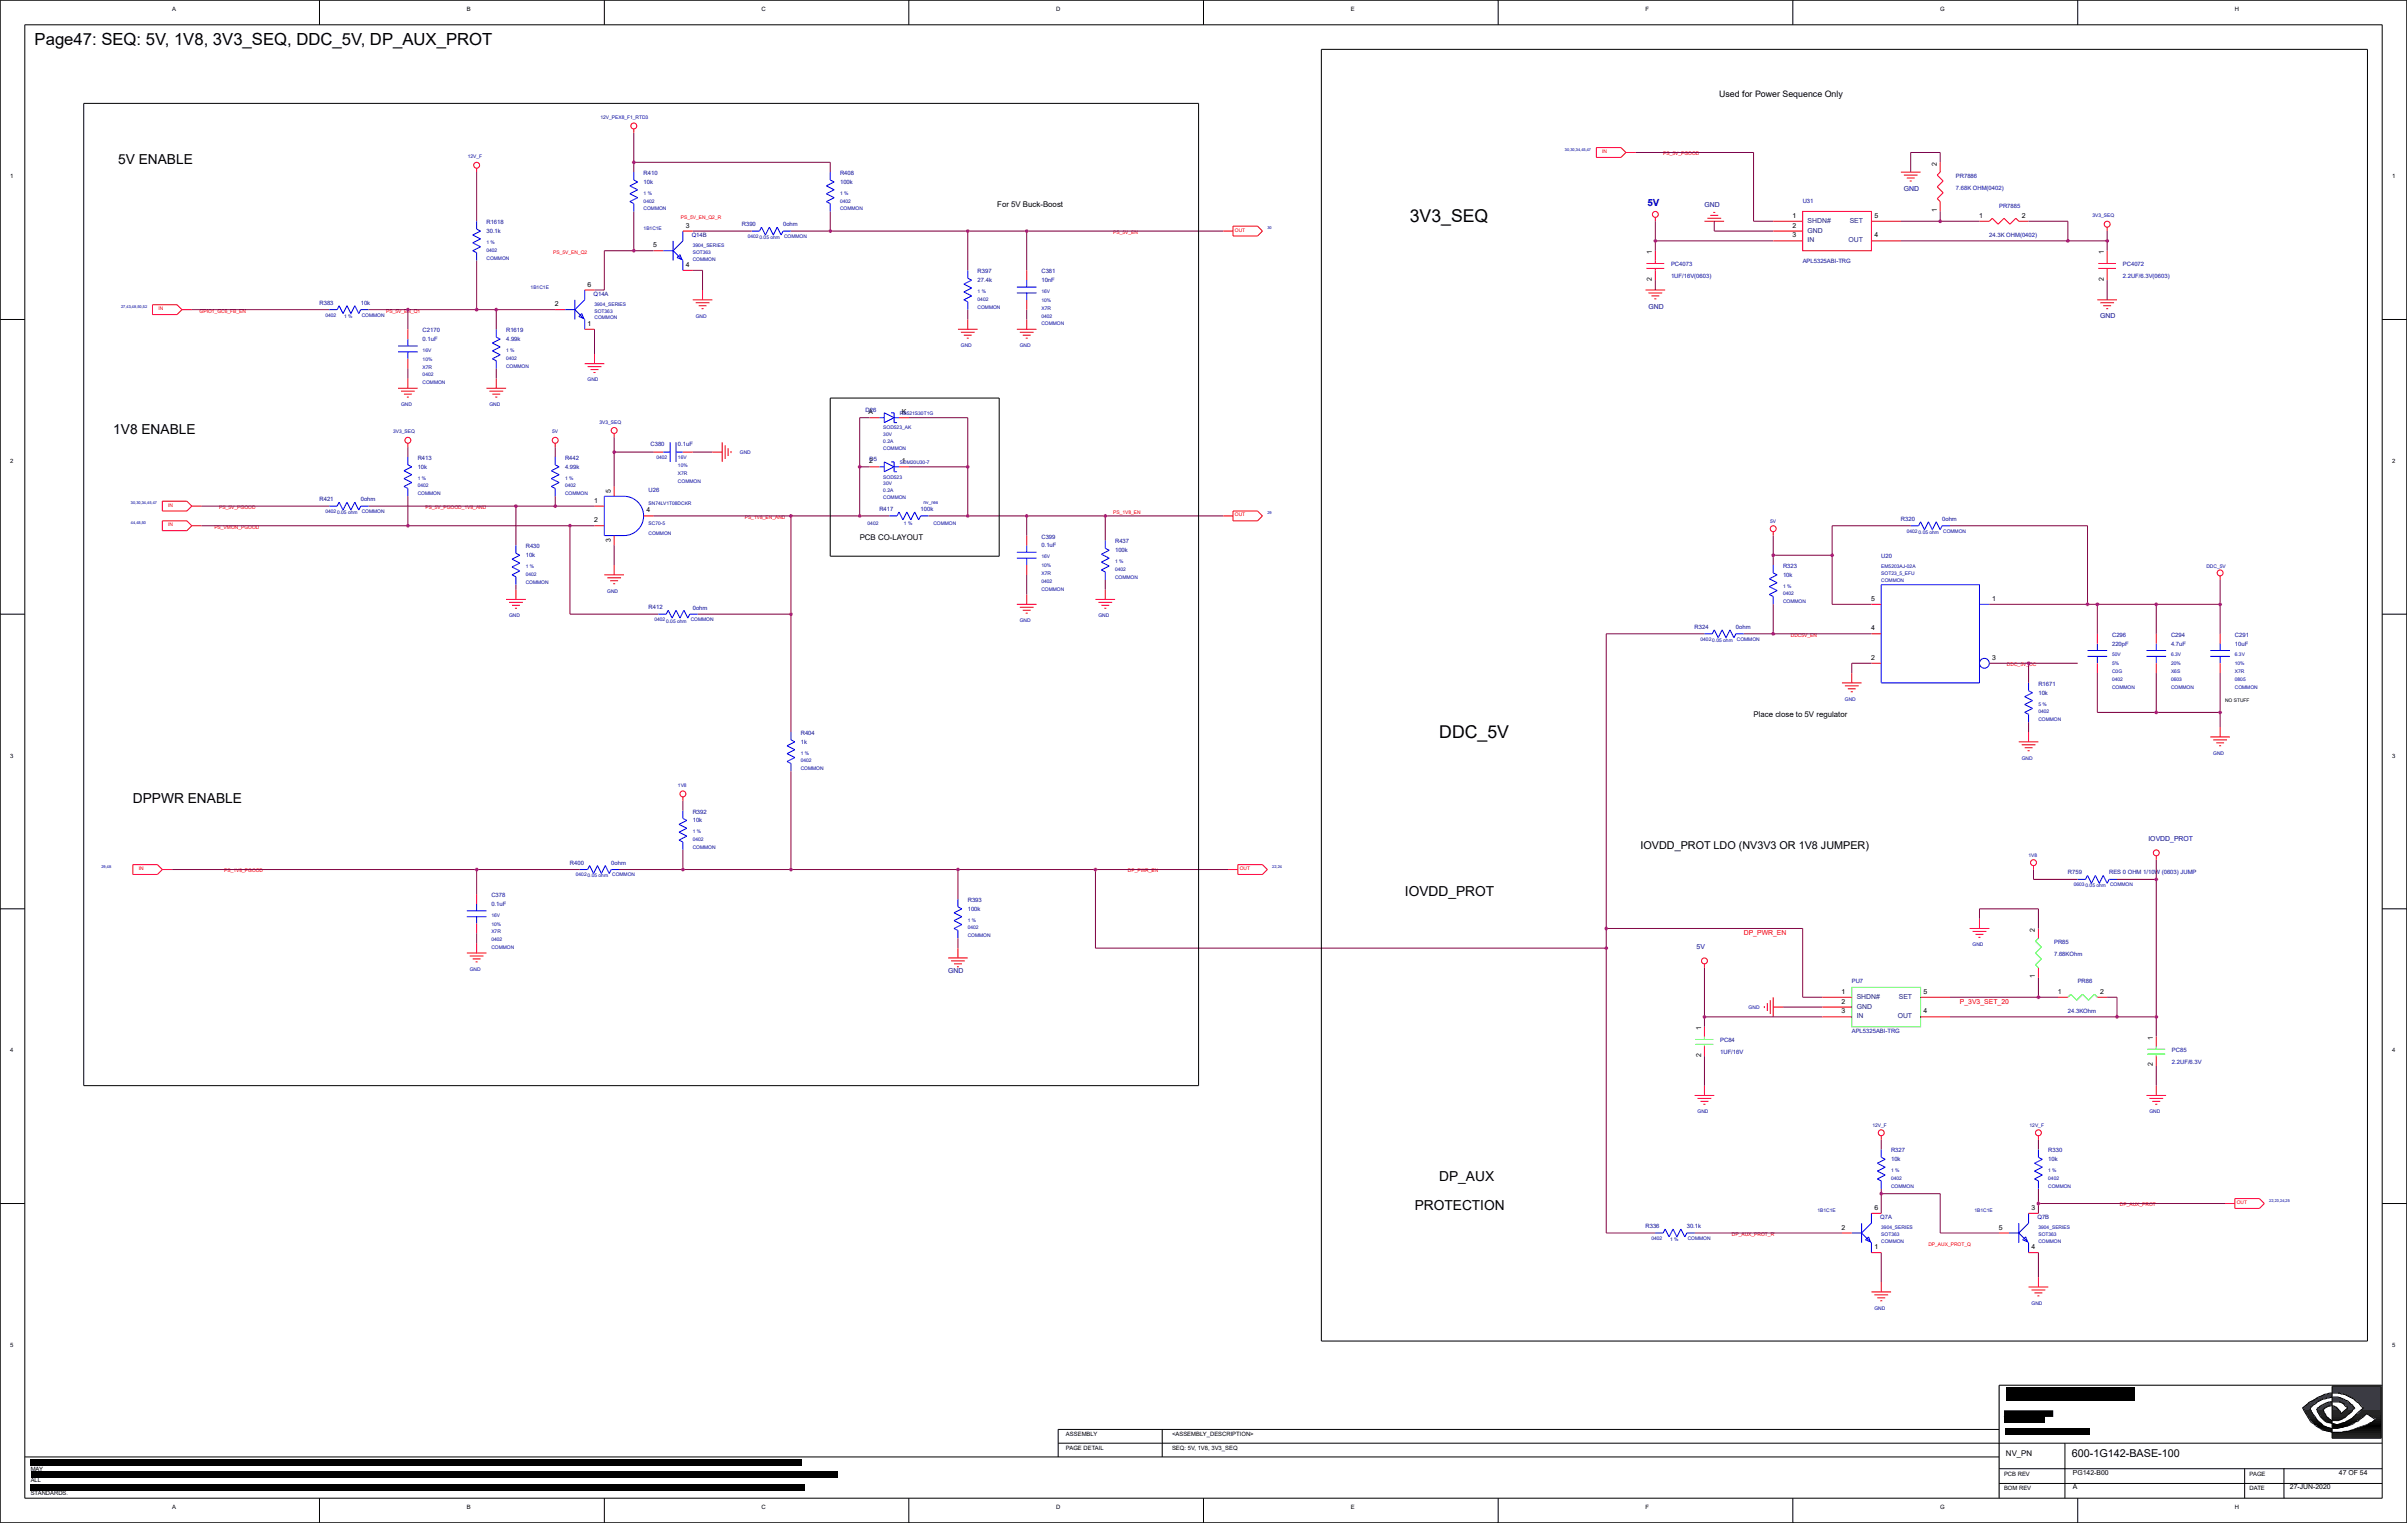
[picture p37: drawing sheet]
<svg xmlns="http://www.w3.org/2000/svg" width="271mm" height="172mm" viewBox="0 0 271 172" stroke-linecap="round" stroke-linejoin="round" font-family="sans-serif">
<defs><g id="words">
<g font-size="2">
<text x="158.9" y="25.1">3V3_SEQ</text>
<text x="162.2" y="83.2">DDC_5V</text>
</g>
<text font-size="1.9" x="3.9" y="5.1">Page47: SEQ: 5V, 1V8, 3V3_SEQ, DDC_5V, DP_AUX_PROT</text>
<g font-size="1.6">
<text x="13.3" y="18.5">5V ENABLE</text>
<text x="12.8" y="49">1V8 ENABLE</text>
<text x="15" y="90.5">DPPWR ENABLE</text>
<text x="158.4" y="101">IOVDD_PROT</text>
<text x="159.5" y="136.4">PROTECTION</text>
<text x="162.2" y="133.1">DP_AUX</text>
</g>
<g font-size="1.2">
<text x="184.9" y="95.7">IOVDD_PROT LDO (NV3V3 OR 1V8 JUMPER)</text>
<text x="233.6" y="164.2">600-1G142-BASE-100</text>
</g>
<text font-size="1.1" fill="#0000a0" x="185.7" y="23.2">5V</text>
<text font-size="1" x="193.8" y="11">Used for Power Sequence Only</text>
<g font-size=".9">
<text x="112.4" y="23.3">For 5V Buck-Boost</text>
<text x="96.9" y="60.9">PCB CO-LAYOUT</text>
<text x="197.7" y="80.9">Place close to 5V regulator</text>
<text x="226.1" y="164.1">NV_PN</text>
</g>
<g font-size=".8" fill="#0000a0">
<text x="192.1" y="23.3">GND</text>
<text x="214.6" y="21.5">GND</text>
<text x="185.8" y="34.8">GND</text>
<text x="236.8" y="35.9">GND</text>
<text x="242.2" y="94.8">IOVDD_PROT</text>
<text x="191.3" y="107">5V</text>
<text x="106.9" y="109.6">GND</text>
</g>
<g font-size=".8">
<text x="218.3" y="23.9" transform="rotate(-90 218.3 23.9)">1</text>
<text x="218.3" y="18.7" transform="rotate(-90 218.3 18.7)">2</text>
<text x="73.6" y="27.9">5</text>
<text x="77.3" y="25.7">3</text>
<text x="186.2" y="28.7" transform="rotate(-90 186.2 28.7)">1</text>
<text x="202.1" y="24.6">1</text>
<text x="202.1" y="25.7">2</text>
<text x="202.1" y="26.8">3</text>
<text x="211.3" y="26.8">4</text>
<text x="211.3" y="24.6">5</text>
<text x="223.1" y="24.6">1</text>
<text x="227.9" y="24.6">2</text>
<text x="237.2" y="28.7" transform="rotate(-90 237.2 28.7)">1</text>
<text x="62.5" y="34.5">2</text>
<text x="66.2" y="32.3">6</text>
<text x="77.3" y="30.1">4</text>
<text x="186.2" y="31.6" transform="rotate(-90 186.2 31.6)">2</text>
<text x="237.2" y="31.6" transform="rotate(-90 237.2 31.6)">2</text>
<text x="66.2" y="36.7">1</text>
<text x="97.9" y="46.7">A</text>
<text x="101.7" y="46.7">K</text>
<text x="98" y="52.2">2</text>
<text x="101.7" y="52.2">1</text>
<text x="67" y="56.7">1</text>
<text x="67" y="58.9">2</text>
<text x="68.8" y="55.6" transform="rotate(-90 68.8 55.6)">5</text>
<text x="72.9" y="57.8">4</text>
<text x="68.8" y="61.1" transform="rotate(-90 68.8 61.1)">3</text>
<text x="210.9" y="71.1">4</text>
<text x="210.9" y="67.7">5</text>
<text x="224.6" y="67.7">1</text>
<text x="210.9" y="74.4">2</text>
<text x="224.6" y="74.4">3</text>
<text x="229.4" y="105.1" transform="rotate(-90 229.4 105.1)">2</text>
<text x="207.6" y="112">1</text>
<text x="207.6" y="113.1">2</text>
<text x="216.8" y="112">5</text>
<text x="229.4" y="110.2" transform="rotate(-90 229.4 110.2)">1</text>
<text x="232" y="112">1</text>
<text x="236.8" y="112">2</text>
<text x="191.8" y="119.1" transform="rotate(-90 191.8 119.1)">2</text>
<text x="191.8" y="116.1" transform="rotate(-90 191.8 116.1)">1</text>
<text x="207.6" y="114.2">3</text>
<text x="216.8" y="114.2">4</text>
<text x="242.7" y="117.2" transform="rotate(-90 242.7 117.2)">1</text>
<text x="242.7" y="120.2" transform="rotate(-90 242.7 120.2)">2</text>
<text x="211.3" y="136.4">6</text>
<text x="229" y="136.4">3</text>
<text x="207.6" y="138.6">2</text>
<text x="211.3" y="140.8">1</text>
<text x="225.3" y="138.6">5</text>
<text x="229" y="140.8">4</text>
<text x="233.7" y="166.2">PG142-B00</text>
<text x="233.7" y="167.9">A</text>
<text x="258.1" y="167.9">27-JUN-2020</text>
<text x="263.7" y="166.2">47 OF 54</text>
</g>
<g font-size=".8" fill="#004080">
<text x="203.8" y="25.1">SHDN#</text>
<text x="203.8" y="26.2">GND</text>
<text x="203.8" y="27.3">IN</text>
<text x="208.4" y="27.3">OUT</text>
<text x="208.5" y="25.1">SET</text>
<text x="209.3" y="112.6">SHDN#</text>
<text x="209.3" y="113.7">GND</text>
<text x="214.1" y="112.6">SET</text>
<text x="209.3" y="114.8">IN</text>
<text x="213.9" y="114.8">OUT</text>
</g>
<g font-size=".8" fill="#f00">
<text x="196.6" y="105.4">DP_PWR_EN</text>
<text x="220.9" y="113.2">P_3V3_SET_20</text>
</g>
<g font-size=".7">
<text x="19.4" y="1.2">A</text>
<text x="52.6" y="1.2">B</text>
<text x="85.8" y="1.2">C</text>
<text x="119.1" y="1.2">D</text>
<text x="152.3" y="1.2">E</text>
<text x="185.5" y="1.2">F</text>
<text x="218.7" y="1.2">G</text>
<text x="251.9" y="1.2">H</text>
<text x="1.1" y="20.1">1</text>
<text x="269.7" y="20.1">1</text>
<text x="1.1" y="52.2">2</text>
<text x="269.7" y="52.2">2</text>
<text x="1.1" y="85.4">3</text>
<text x="269.7" y="85.4">3</text>
<text x="1.1" y="118.6">4</text>
<text x="269.7" y="118.6">4</text>
<text x="1.1" y="151.8">5</text>
<text x="269.7" y="151.8">5</text>
<text x="120.2" y="161.9">ASSEMBLY</text>
<text x="132.1" y="161.9">&lt;ASSEMBLY_DESCRIPTION&gt;</text>
<text x="3.5" y="167.1">ALL</text>
<text x="3.5" y="165.8">MAY</text>
<text x="120.2" y="163.5">PAGE DETAIL</text>
<text x="132.1" y="163.5">SEQ: 5V, 1V8, 3V3_SEQ</text>
<text x="225.9" y="166.3">PCB REV</text>
<text x="253.6" y="166.3">PAGE</text>
<text x="3.5" y="168.6">STANDARDS.</text>
<text x="19.4" y="170.1">A</text>
<text x="52.6" y="170.1">B</text>
<text x="85.8" y="170.1">C</text>
<text x="119.1" y="170.1">D</text>
<text x="152.3" y="170.1">E</text>
<text x="185.5" y="170.1">F</text>
<text x="218.7" y="170.1">G</text>
<text x="225.9" y="168">BOM REV</text>
<text x="251.9" y="170.1">H</text>
<text x="253.6" y="168">DATE</text>
</g>
<g font-size=".7" fill="#0000a0">
<text x="72.6" y="20.7">10k</text>
<text x="72.6" y="19.7">R410</text>
<text x="94.7" y="20.7">100k</text>
<text x="94.7" y="19.7">R408</text>
<text x="203.2" y="22.8">U31</text>
<text x="220.5" y="20.1">PR7886</text>
<text x="220.5" y="21.4">7.68K OHM(0402)</text>
<text x="225.4" y="23.4">PR7885</text>
<text x="54.8" y="25.3">R1618</text>
<text x="54.8" y="26.3">30.1k</text>
<text x="78" y="26.7">Q14B</text>
<text x="83.6" y="25.5">R390</text>
<text x="88.3" y="25.5">0ohm</text>
<text x="203.2" y="29.6">APL5325ABI-TRG</text>
<text x="224.3" y="26.7">24.3K OHM(0402)</text>
<text x="36" y="34.4">R383</text>
<text x="40.7" y="34.4">10k</text>
<text x="66.9" y="33.4">Q14A</text>
<text x="110.2" y="30.8">R397</text>
<text x="110.2" y="31.8">27.4k</text>
<text x="117.4" y="31.8">10nF</text>
<text x="117.4" y="30.8">C381</text>
<text x="188.4" y="30">PC4073</text>
<text x="188.4" y="31.4">1UF/16V(0603)</text>
<text x="239.3" y="30">PC4072</text>
<text x="239.3" y="31.4">2.2UF/6.3V(0603)</text>
<text x="47.6" y="37.5">C2170</text>
<text x="47.6" y="38.5">0.1uF</text>
<text x="57.1" y="38.5">4.99k</text>
<text x="57.1" y="37.5">R1619</text>
<text x="97.6" y="46.4">D26</text>
<text x="47.1" y="52.8">10k</text>
<text x="47.1" y="51.8">R413</text>
<text x="63.7" y="52.8">4.99k</text>
<text x="63.7" y="51.8">R442</text>
<text x="73.3" y="50.3">C380</text>
<text x="76.4" y="50.3">0.1uF</text>
<text x="98" y="52">D5</text>
<text x="36" y="56.5">R421</text>
<text x="40.7" y="56.5">0ohm</text>
<text x="73.1" y="55.5">U26</text>
<text x="99.1" y="57.6">R417</text>
<text x="103.8" y="57.6">100k</text>
<text x="214.3" y="58.7">R320</text>
<text x="218.9" y="58.7">0ohm</text>
<text x="59.3" y="61.8">R430</text>
<text x="59.3" y="62.8">10k</text>
<text x="117.4" y="61.7">0.1uF</text>
<text x="117.4" y="60.7">C399</text>
<text x="125.7" y="62.3">100k</text>
<text x="125.7" y="61.3">R437</text>
<text x="201" y="64">R323</text>
<text x="201" y="65">10k</text>
<text x="212.1" y="62.9">U20</text>
<text x="73.1" y="68.7">R412</text>
<text x="78.1" y="68.8">0ohm</text>
<text x="191" y="70.9">R324</text>
<text x="195.7" y="70.9">0ohm</text>
<text x="238.1" y="71.8">C296</text>
<text x="244.7" y="71.8">C294</text>
<text x="251.9" y="71.8">C291</text>
<text x="229.8" y="77.3">R1671</text>
<text x="238.1" y="72.8">220pF</text>
<text x="244.7" y="72.8">4.7uF</text>
<text x="251.9" y="72.8">10uF</text>
<text x="90.3" y="83.8">1k</text>
<text x="90.3" y="82.9">R404</text>
<text x="229.8" y="78.3">10k</text>
<text x="78.1" y="91.7">R392</text>
<text x="78.1" y="92.7">10k</text>
<text x="55.4" y="101.1">C378</text>
<text x="64.3" y="97.5">R400</text>
<text x="68.9" y="97.5">0ohm</text>
<text x="109.1" y="101.7">R393</text>
<text x="233.1" y="98.6">R759</text>
<text x="237.8" y="98.6">RES 0 OHM 1/10W (0603) JUMP</text>
<text x="55.4" y="102.1">0.1uF</text>
<text x="109.1" y="102.7">100k</text>
<text x="231.6" y="106.4">PR85</text>
<text x="231.6" y="107.8">7.68KOhm</text>
<text x="208.8" y="110.9">PU7</text>
<text x="234.2" y="110.9">PR86</text>
<text x="193.9" y="117.5">PC84</text>
<text x="193.9" y="118.8">1UF/16V</text>
<text x="208.8" y="116.4">APL5325ABI-TRG</text>
<text x="233.1" y="114.2">24.3KOhm</text>
<text x="244.8" y="118.6">PC85</text>
<text x="244.8" y="119.9">2.2UF/6.3V</text>
<text x="213.2" y="129.9">R327</text>
<text x="213.2" y="130.9">10k</text>
<text x="230.9" y="129.9">R330</text>
<text x="230.9" y="130.9">10k</text>
<text x="212" y="137.4">Q7A</text>
<text x="229.7" y="137.4">Q7B</text>
<text x="185.5" y="138.4">R336</text>
<text x="190.1" y="138.4">30.1k</text>
</g>
<g font-size=".6" fill="#0000a0">
<text x="52.7" y="17.9">12V_F</text>
<text x="67.7" y="13.4">12V_PEX8_F1_RTD3</text>
<text x="72.6" y="23.7">COMMON</text>
<text x="72.6" y="22">1 %</text>
<text x="72.6" y="22.8">0402</text>
<text x="94.7" y="23.7">COMMON</text>
<text x="94.7" y="22.8">0402</text>
<text x="94.7" y="22">1 %</text>
<text x="54.8" y="28.4">0402</text>
<text x="54.8" y="29.3">COMMON</text>
<text x="54.8" y="27.5">1 %</text>
<text x="72.6" y="25.9">1B1C1E</text>
<text x="78.1" y="27.8">3904_SERIES</text>
<text x="78.1" y="29.4">COMMON</text>
<text x="78.1" y="28.6">SOT363</text>
<text x="84.3" y="26.8">0402</text>
<text x="85.6" y="26.9">0.05 ohm</text>
<text x="88.4" y="26.8">COMMON</text>
<text x="235.9" y="24.5">3V3_SEQ</text>
<text x="36.7" y="35.7">0402</text>
<text x="38.8" y="35.8">1 %</text>
<text x="40.8" y="35.7">COMMON</text>
<text x="59.8" y="32.6">1B1C1E</text>
<text x="67" y="34.5">3904_SERIES</text>
<text x="67" y="35.2">SOT363</text>
<text x="78.4" y="35.8">GND</text>
<text x="110.2" y="34.8">COMMON</text>
<text x="110.2" y="33.9">0402</text>
<text x="110.2" y="33">1 %</text>
<text x="117.4" y="35.8">0402</text>
<text x="117.4" y="34.9">X7R</text>
<text x="117.4" y="33">16V</text>
<text x="117.4" y="34">10%</text>
<text x="47.6" y="41.6">X7R</text>
<text x="47.6" y="40.7">10%</text>
<text x="47.6" y="39.7">16V</text>
<text x="57.1" y="39.7">1 %</text>
<text x="57.1" y="40.6">0402</text>
<text x="57.1" y="41.4">COMMON</text>
<text x="67" y="36">COMMON</text>
<text x="108.3" y="39.1">GND</text>
<text x="115" y="39.1">GND</text>
<text x="117.4" y="36.7">COMMON</text>
<text x="45.2" y="45.8">GND</text>
<text x="47.6" y="42.4">0402</text>
<text x="47.6" y="43.3">COMMON</text>
<text x="55.2" y="45.8">GND</text>
<text x="66.2" y="43">GND</text>
<text x="67.6" y="47.8">3V3_SEQ</text>
<text x="101.5" y="46.8">RB521S30T1G</text>
<text x="44.3" y="48.9">3V3_SEQ</text>
<text x="62.3" y="48.9">5V</text>
<text x="74" y="51.7">0402</text>
<text x="76.4" y="53.5">X7R</text>
<text x="76.4" y="51.7">16V</text>
<text x="76.4" y="52.6">10%</text>
<text x="83.4" y="51.2">GND</text>
<text x="99.6" y="54">SOD523</text>
<text x="99.6" y="48.4">SOD523_AK</text>
<text x="99.6" y="50.7">COMMON</text>
<text x="99.6" y="49.2">30V</text>
<text x="99.6" y="50">0.2A</text>
<text x="101.5" y="52.3">SDM20U30-7</text>
<text x="36.7" y="57.8">0402</text>
<text x="38" y="57.9">0.05 ohm</text>
<text x="40.8" y="57.8">COMMON</text>
<text x="47.1" y="55.8">COMMON</text>
<text x="47.1" y="54.9">0402</text>
<text x="47.1" y="54.1">1 %</text>
<text x="63.7" y="55.8">COMMON</text>
<text x="63.7" y="54.9">0402</text>
<text x="63.7" y="54.1">1 %</text>
<text x="73.1" y="59.2">SC70-5</text>
<text x="73.1" y="56.9">SN74LV1T08DCKR</text>
<text x="76.4" y="54.4">COMMON</text>
<text x="97.8" y="59.2">0402</text>
<text x="99.6" y="56.3">COMMON</text>
<text x="99.6" y="55.5">0.2A</text>
<text x="99.6" y="54.7">30V</text>
<text x="101.9" y="59.2">1 %</text>
<text x="104.1" y="56.8">nv_res</text>
<text x="105.2" y="59.2">COMMON</text>
<text x="199.6" y="58.9">5V</text>
<text x="59.3" y="64">1 %</text>
<text x="59.3" y="65.8">COMMON</text>
<text x="59.3" y="64.9">0402</text>
<text x="73.1" y="60.3">COMMON</text>
<text x="117.4" y="65.7">0402</text>
<text x="117.4" y="64.8">X7R</text>
<text x="117.4" y="63.9">10%</text>
<text x="117.4" y="62.9">16V</text>
<text x="125.7" y="63.5">1 %</text>
<text x="125.7" y="64.4">0402</text>
<text x="125.7" y="65.2">COMMON</text>
<text x="212.1" y="64.8">SOT23_5_EFU</text>
<text x="212.1" y="65.6">COMMON</text>
<text x="212.1" y="64">EM5203AJ-02A</text>
<text x="215" y="60">0402</text>
<text x="216.3" y="60.2">0.05 ohm</text>
<text x="219" y="60">COMMON</text>
<text x="248.7" y="64">DDC_5V</text>
<text x="57.4" y="69.6">GND</text>
<text x="68.5" y="66.8">GND</text>
<text x="73.8" y="70">0402</text>
<text x="75.1" y="70.2">0.05 ohm</text>
<text x="77.9" y="70">COMMON</text>
<text x="115" y="70.1">GND</text>
<text x="117.4" y="66.6">COMMON</text>
<text x="123.8" y="69.6">GND</text>
<text x="201" y="66.2">1 %</text>
<text x="201" y="67.1">0402</text>
<text x="201" y="68">COMMON</text>
<text x="191.7" y="72.2">0402</text>
<text x="193" y="72.3">0.05 ohm</text>
<text x="195.8" y="72.2">COMMON</text>
<text x="238.1" y="75.9">C0G</text>
<text x="238.1" y="75">5%</text>
<text x="238.1" y="74">50V</text>
<text x="238.1" y="77.6">COMMON</text>
<text x="238.1" y="76.8">0402</text>
<text x="244.7" y="75.9">X6S</text>
<text x="244.7" y="74">6.3V</text>
<text x="244.7" y="75">20%</text>
<text x="244.7" y="77.6">COMMON</text>
<text x="244.7" y="76.8">0603</text>
<text x="251.9" y="77.6">COMMON</text>
<text x="251.9" y="75">10%</text>
<text x="251.9" y="75.9">X7R</text>
<text x="251.9" y="74">6.3V</text>
<text x="251.9" y="76.8">0805</text>
<text x="208" y="79">GND</text>
<text x="229.8" y="81.3">COMMON</text>
<text x="229.8" y="79.5">5 %</text>
<text x="229.8" y="80.4">0402</text>
<text x="76.4" y="88.7">1V8</text>
<text x="90.3" y="85.1">1 %</text>
<text x="90.3" y="86">0402</text>
<text x="90.3" y="86.8">COMMON</text>
<text x="227.9" y="85.6">GND</text>
<text x="249.5" y="85.1">GND</text>
<text x="78.1" y="94.8">0402</text>
<text x="78.1" y="93.9">1 %</text>
<text x="78.1" y="95.7">COMMON</text>
<text x="64.9" y="98.8">0402</text>
<text x="66.2" y="98.9">0.05 ohm</text>
<text x="69" y="98.8">COMMON</text>
<text x="228.7" y="96.6">1V8</text>
<text x="233.8" y="99.9">0603</text>
<text x="235.1" y="100">0.05 ohm</text>
<text x="237.9" y="99.9">COMMON</text>
<text x="55.4" y="103.3">16V</text>
<text x="55.4" y="105.2">X7R</text>
<text x="55.4" y="107">COMMON</text>
<text x="55.4" y="104.3">10%</text>
<text x="55.4" y="106.1">0402</text>
<text x="109.1" y="105.7">COMMON</text>
<text x="109.1" y="104.8">0402</text>
<text x="109.1" y="103.9">1 %</text>
<text x="222.4" y="106.7">GND</text>
<text x="53" y="109.4">GND</text>
<text x="197.1" y="113.7">GND</text>
<text x="191.4" y="125.5">GND</text>
<text x="242.3" y="125.5">GND</text>
<text x="211.1" y="127">12V_F</text>
<text x="228.8" y="127">12V_F</text>
<text x="204.9" y="136.7">1B1C1E</text>
<text x="213.2" y="133.9">COMMON</text>
<text x="213.2" y="132.1">1 %</text>
<text x="213.2" y="133">0402</text>
<text x="222.6" y="136.7">1B1C1E</text>
<text x="230.9" y="133.9">COMMON</text>
<text x="230.9" y="132.1">1 %</text>
<text x="230.9" y="133">0402</text>
<text x="186.2" y="139.8">0402</text>
<text x="188.3" y="139.9">1 %</text>
<text x="190.3" y="139.8">COMMON</text>
<text x="212.1" y="140.1">COMMON</text>
<text x="212.1" y="139.3">SOT363</text>
<text x="212.1" y="138.5">3904_SERIES</text>
<text x="229.8" y="138.5">3904_SERIES</text>
<text x="229.8" y="140.1">COMMON</text>
<text x="229.8" y="139.3">SOT363</text>
<text x="211.3" y="147.6">GND</text>
<text x="229" y="147.1">GND</text>
</g>
<g font-size=".6" fill="#f00">
<text x="180.6" y="17.2">IN</text>
<text x="187.5" y="17.5">PS_5V_PGOOD</text>
<text x="62.4" y="28.6">PS_5V_EN_Q2</text>
<text x="76.8" y="24.7">PS_5V_EN_Q2_R</text>
<text x="125.5" y="26.4">PS_5V_EN</text>
<text x="139.2" y="26.1">OUT</text>
<text x="17.9" y="35">IN</text>
<text x="22.5" y="35.2">GPIO1_GC6_FB_EN</text>
<text x="43.5" y="35.2">PS_5V_EN_Q1</text>
<text x="19" y="59.3">IN</text>
<text x="19" y="57.1">IN</text>
<text x="24.2" y="59.6">PS_VMON_PGOOD</text>
<text x="24.7" y="57.4">PS_5V_PGOOD</text>
<text x="48" y="57.4">PS_5V_PGOOD_1V8_AND</text>
<text x="84" y="58.5">PS_1V8_EN_AND</text>
<text x="125.5" y="57.9">PS_1V8_EN</text>
<text x="139.2" y="58.2">OUT</text>
<text x="201.9" y="71.8">DDC5V_EN</text>
<text x="226.2" y="75.1">DDC_5V_OC</text>
<text x="15.6" y="98.1">IN</text>
<text x="25.3" y="98.4">PS_1V8_PGOOD</text>
<text x="127.1" y="98.4">DP_PWR_EN</text>
<text x="139.8" y="98.1">OUT</text>
<text x="239" y="136">DP_AUX_PROT</text>
<text x="252.2" y="135.7">OUT</text>
<text x="195.2" y="139.3">DP_AUX_PROT_R</text>
<text x="217.4" y="140.4">DP_AUX_PROT_Q</text>
</g>
<text font-size=".6" x="250.8" y="79.1">NO STUFF</text>
<g font-size=".4" fill="#0000a0">
<text x="176.4" y="17">30,30,34,45,47</text>
<text x="142.9" y="25.8">30</text>
<text x="13.6" y="34.7">27,43,48,50,52</text>
<text x="14.8" y="59">44,48,50</text>
<text x="14.8" y="56.8">30,30,34,45,47</text>
<text x="142.9" y="57.9">29</text>
<text x="11.4" y="97.8">29,48</text>
<text x="143.4" y="97.8">22,24</text>
<text x="255.8" y="135.4">22,23,24,25</text>
</g>
</g></defs>
<g fill="none" stroke="#00f" stroke-width=".11">
<path d="M71.4 19.4v.9M93.6 19.4v.9M37.1 34.9h.9M40.7 34.9h.9M44.9 39h2.2M44.9 39.7h2.2M46 38.2v.8M46 39.7v.7M53.7 24.9v.9M53.7 28.5v.9M55.9 37.1v.9M63.7 34.9h1.1"/>
<path d="M64.8 33.8v2.2M65.9 32.7v1.1M65.9 36v1.1M71.4 22.9v.9M74.8 28.3h1.1M75.9 27.2v2.2M77 26v1.2M77 29.4v1.1M84.7 26h.9M88.3 26h.9M93.6 22.9v.9M109.1 30.5v.9"/>
<path d="M109.1 34v.9M114.6 32.4h2.2M114.6 33h2.2M115.7 31.6v.8M115.7 33v.8M37.1 57.1h.9M40.7 57.1h.9M46 51.5v.9M46 55.1v.8M55.9 40.7v.9M62.6 51.5v.9M62.6 55.1v.8"/>
<path d="M68.1 55.9h2.2a2.21 2.21 0 0 1 2.3 2.3 2.21 2.21 0 0 1-2.3 2.2h-2.2zM74.8 51h.7M75.5 49.9v2.2M76.2 51h.8M76.2 49.9v2.2M99.1 52.6h.6M99.1 47.1h.6M99.7 46.5v1.1M99.7 52.1v1.1M100.2 58.2h.9M100.5 52.1h.3v1.1h.3M100.5 46.5h.3v1.1h.3"/>
<path d="M100.8 52.6h.5M100.8 47.1h.5M103.8 58.2h.9M215.4 59.3h.9M218.9 59.3h.9M58.2 61.5v.9M58.2 65v.9M74.2 69.2h.9M77.8 69.2h.8M114.6 62.3h2.2M114.6 62.9h2.2M115.7 61.5v.8"/>
<path d="M115.7 62.9v.8M124.6 60.9v.9M124.6 64.5v.9M192.1 71.4h.9M195.7 71.4h.9M199.9 63.7v.9M199.9 67.2v.9M212.1 65.9h11v11.1h-11zM223.1 68.1h1.2M228.7 77v.9M235.3 73.3h2.2M235.3 74h2.2"/>
<path d="M236.4 72.6v.7M236.4 74v.8M242 73.3h2.2M242 74h2.2M243.1 72.6v.7M243.1 74v.8M249.2 73.3h2.2M249.2 74h2.2M250.3 72.6v.7M250.3 74v.8M65.4 98h.8M68.9 98h.9"/>
<path d="M77 91.4v.9M77 94.9v.9M89.2 82.5v.9M89.2 86.1v.9M228.7 80.5v.9M234.2 99.1h.9M237.8 99.1h.8M52.6 102.7h2.2M52.6 103.3h2.2M53.7 101.9v.8M53.7 103.3v.8M108 101.3v.9"/>
<path d="M108 104.9v.9M186.6 139h.9M190.2 139h.8M208.8 139h1.1M209.9 137.9v2.2M211 136.8v1.1M212.1 129.6v.9M212.1 133.1v.9M226.5 139h1.1M227.6 137.9v2.2M228.7 136.8v1.1M229.8 129.6v.9"/>
<path d="M229.8 133.1v.9M211 140.1v1.1M228.7 140.1v1.1"/>
<circle cx="223.7" cy="74.8" r=".55"/>
</g>
<g fill="none" stroke="#f00" stroke-width=".11">
<path d="M53.7 19v.4M71.4 14.5v.5M182.7 16.6h-2.7v1.1h2.7M183.3 17.2h1.1M214.3 19.4h2.2M214.6 19.7h1.6M218.7 18.3v1.1M20 34.4h-2.8v1.1h2.8M20.5 34.9h1.1M46 37.1v1.1M62.6 34.9h1.1M65.9 37.1h1.1"/>
<path d="M65.9 32.7h1.1M67 39.9v1.1M73.7 28.3h1.1M77 26h1.1M77 30.5h1.1M78.1 33.8h2.2M78.4 34.1h1.6M78.8 34.5h.8M79.1 34.8h.2M79.2 32.7v1.1M108 37.1h2.2M108.3 37.5h1.6"/>
<path d="M108.7 37.8h.8M109 38.1h.2M109.1 36v1.1M114.6 37.1h2.2M115 37.5h1.5M115.3 37.8h.9M115.6 38.1h.3M115.7 30.5v1.1M115.7 33.8v1.1M115.7 36v1.1M137.9 26h1.1M141.8 25.5h-2.8v1.1h2.8"/>
<path d="M185.5 32.7h2.2M185.6 29.7h2M185.6 30.3h2M185.8 33h1.6M186.2 33.4h.8M186.5 33.7h.2M186.6 24.5v.4M186.6 28.3v1.4M186.6 30.3v1.3M192.1 24.9h2.3M192.5 24.6h1.5M192.8 24.3h.9"/>
<path d="M193.1 23.9h.3M199.9 24.9h3.3M199.9 26h3.3M199.9 27.2h3.3M203.2 23.8h7.8v4.5h-7.8zM211 24.9h3.3M211 27.2h3.3M215 20.1h.8M215.3 20.4h.2M218.7 22.7v1.1M223.1 24.9h1.2M227.6 24.9h1.1"/>
<path d="M236.4 33.8h2.2M236.5 29.7h2M236.5 30.3h2M236.8 34.1h1.5M237.1 34.5h.9M237.4 34.8h.3M237.5 25.6v.4M237.5 28.3v1.4M237.5 30.3v1.3M21.1 58.7h-2.8v1.1h2.8M21.1 56.5h-2.8v1.1h2.8M21.6 57.1h1.1"/>
<path d="M21.6 59.3h1.1M44.9 43.8h2.2M45.2 44.1h1.6M45.5 44.4h.9M45.9 44.8h.2M46 40.4v1.2M46 42.7v1.1M46 50v.4M54.8 43.8h2.3M55.2 44.1h1.5M55.5 44.4h.9M55.8 44.8h.3"/>
<path d="M55.9 42.7v1.1M62.6 50v.4M65.9 41h2.2M66.2 41.3h1.6M66.6 41.7h.9M66.9 42h.2M67 57.1h1.1M67 59.3h1.1M69.2 48.9v.4M69.2 54.8v1.1M72.6 58.2h1.1M73.7 51h1.1"/>
<path d="M77 51h1.1M80.3 51h1.1M81.4 49.9v2.2M81.7 50.2v1.5M82.1 50.5v.9M82.4 50.9v.2M98 52.6h1.1M98 47.1h1.1M101.3 52.6h1.2M101.3 47.1h1.2M137.9 58.2h1.1M141.8 57.6h-2.8v1.1h2.8"/>
<path d="M199.9 59.9v.5M57.1 67.6h2.2M57.4 67.9h1.5M57.7 68.2h.9M58 68.6h.3M58.2 66.5v1.1M68.1 64.8h2.2M68.5 65.1h1.5M68.8 65.5h.9M69.1 65.8h.2M69.2 60.4v1.1M69.2 63.7v1.1"/>
<path d="M114.6 68.1h2.2M115 68.5h1.5M115.3 68.8h.9M115.6 69.1h.3M115.7 60.4v1.1M115.7 63.7v1.1M115.7 67v1.1M123.5 67.6h2.2M123.8 67.9h1.6M124.2 68.2h.8M124.5 68.6h.2M124.6 66.5v1.1"/>
<path d="M207.6 77h2.3M208 77.3h1.5M208.3 77.6h.9M208.6 78h.3M208.8 75.9v1.1M211 74.8h1.1M211 71.4h1.1M211 68.1h1.1M236.4 71.4v1.2M236.4 74.8v1.1M243.1 71.4v1.2M243.1 74.8v1.1"/>
<path d="M250.3 64.9v.5M250.3 71.4v1.2M250.3 74.8v1.1M17.7 97.5h-2.7v1.1h2.7M18.3 98h1.1M77 89.8v.5M138.4 98h1.1M142.3 97.5h-2.8v1.1h2.8M227.6 83.6h2.2M227.9 84h1.6M228.2 84.3h.9M228.6 84.6h.2"/>
<path d="M228.7 82.5v1.1M229.2 97.6v.4M243.1 96.5v.4M249.2 83.1h2.2M249.5 83.4h1.6M249.8 83.7h.9M250.2 84.1h.2M250.3 82v1.1M52.6 107.4h2.2M53 107.8h1.5M53.3 108.1h.9M53.6 108.4h.2"/>
<path d="M53.7 100.8v1.1M53.7 104.1v1.1M53.7 106.3v1.1M106.9 108h2.2M107.2 108.3h1.6M107.5 108.7h.9M107.9 109h.2M108 106.9v1.1M192.1 108.7v.4M192.1 115.7v1.1M192.1 118v1.1M198.9 113.4v.2"/>
<path d="M199.2 113.1v.9M199.6 112.7v1.6M199.9 113.5h1.1M199.9 112.4v2.2M205.4 112.4h3.4M205.4 113.5h3.4M205.4 114.6h3.4M216.5 112.4h3.3M216.5 114.6h3.3M222 104.7h2.3M222.4 105h1.5M222.7 105.3h.9"/>
<path d="M223 105.7h.3M223.1 103.6v1.1M229.8 104.7v1.1M229.8 109.1v1.1M232 112.4h1.1M236.4 112.4h1.1M243.1 116.8v1.2M243.1 119.1v1.1M191 123.5h2.2M191.4 123.8h1.5M191.7 124.2h.9M192 124.5h.3"/>
<path d="M192.1 122.4v1.1M207.6 139h1.2M211 136.8h1.1M212.1 128v.5M225.4 139h1.1M228.7 136.8h1.1M229.8 128v.5M242 123.5h2.2M242.3 123.8h1.6M242.6 124.2h.9M243 124.5h.2M243.1 122.4v1.1"/>
<path d="M250.8 135.7h1.1M254.7 135.1h-2.8v1.1h2.8M211 141.2h1.1M211 145.6h2.2M211.3 146h1.5M211.6 146.3h.9M212 146.6h.2M212.1 144.5v1.1M228.7 141.2h1.1M228.7 145.1h2.2M229 145.4h1.6M229.3 145.7h.9"/>
<path d="M229.7 146.1h.2M229.8 144v1.1"/>
<circle cx="53.7" cy="18.6" r=".33"/>
<circle cx="71.4" cy="14.2" r=".33"/>
<circle cx="186.6" cy="24.2" r=".33"/>
<circle cx="237.5" cy="25.3" r=".33"/>
<circle cx="46" cy="49.6" r=".33"/>
<circle cx="62.6" cy="49.6" r=".33"/>
<circle cx="69.2" cy="48.5" r=".33"/>
<circle cx="199.9" cy="59.6" r=".33"/>
<circle cx="250.3" cy="64.6" r=".33"/>
<circle cx="77" cy="89.5" r=".33"/>
<circle cx="229.2" cy="97.2" r=".33"/>
<circle cx="243.1" cy="96.1" r=".33"/>
<circle cx="192.1" cy="108.3" r=".33"/>
<circle cx="212.1" cy="127.7" r=".33"/>
<circle cx="229.8" cy="127.7" r=".33"/>
</g>
<g fill="#000" stroke="#00f" stroke-width=".11">
<path d="M38.2 34.5l-.2 .4zM38.2 34.5l.5 .9zM39.1 34.5l-.4 .9zM39.1 34.5l.5 .9zM40 34.5l-.4 .9zM40 34.5l.4 .9zM40.7 34.9l-.3 .5zM53.3 28.3l.4 .2zM53.3 27.4l.9 .4zM53.3 27.4l.9-.5zM53.3 26.5l.9-.5zM53.3 28.3l.9-.5z"/>
<path d="M53.3 26.5l.9 .4zM53.7 25.8l.5 .2zM55.5 39.6l.9 .4zM55.5 39.6l.9-.5zM55.5 38.7l.9-.5zM55.5 38.7l.9 .4zM55.9 38l.5 .2zM64.8 34.9l1.1-1.1zM65.2 35.7l.4-.3zM65.6 35.4l.2 .5zM65.2 35.7l.6 .2zM64.8 34.9l1.1 1.1z"/>
<path d="M71 22.7l.4 .2zM71 21.8l.9 .5zM71 21.8l.9-.4zM71 21l.9-.5zM71 22.7l.9-.4zM71 21l.9 .4zM71.4 20.3l.5 .2zM77 27.2l-1.1 1.1zM76.7 28.7l-.4 .3zM76.7 28.7l.2 .6zM76.3 29l.6 .3zM75.9 28.3l1.1 1.1z"/>
<path d="M85.8 25.6l-.2 .4zM85.8 25.6l.5 .9zM86.7 25.6l-.4 .9zM86.7 25.6l.5 .9zM87.6 25.6l-.4 .9zM87.6 25.6l.5 .9zM88.3 26l-.2 .5zM93.2 22.7l.4 .2zM93.2 21.8l.8 .5zM93.2 21.8l.8-.4zM93.2 21l.8-.5zM93.2 22.7l.8-.4z"/>
<path d="M93.2 21l.8 .4zM93.6 20.3l.4 .2zM108.7 33.8l.4 .2zM108.7 32.9l.8 .5zM108.7 32.9l.8-.4zM108.7 32l.8-.4zM108.7 33.8l.8-.4zM108.7 32l.8 .5zM109.1 31.4l.4 .2zM38.2 56.6l-.2 .5zM38.2 56.6l.5 .9zM39.1 56.6l-.4 .9z"/>
<path d="M39.1 56.6l.5 .9zM40 56.6l-.4 .9zM40 56.6l.4 .9zM40.7 57.1l-.3 .4zM45.5 54.8l.5 .3zM45.5 54l.9 .4zM45.5 54l.9-.5zM45.5 53.1l.9-.5zM45.5 54.8l.9-.4zM45.5 53.1l.9 .4zM46 52.4l.4 .2zM55.5 40.4l.4 .3z"/>
<path d="M55.5 40.4l.9-.4zM62.1 54.8l.5 .3zM62.1 54l.9 .4zM62.1 54l.9-.5zM62.1 53.1l.9-.5zM62.1 54.8l.9-.4zM62.1 53.1l.9 .4zM62.6 52.4l.4 .2zM99.7 53.2l1.1-.6zM99.7 52.1l1.1 .5zM99.7 47.6l1.1-.5zM99.7 46.5l1.1 .6z"/>
<path d="M101.3 57.7l-.2 .5zM101.3 57.7l.5 .9zM102.2 57.7l-.4 .9zM102.2 57.7l.5 .9zM103.1 57.7l-.4 .9zM103.1 57.7l.5 .9zM103.8 58.2l-.2 .4zM216.5 58.8l-.2 .5zM216.5 58.8l.4 .9zM217.4 58.8l-.5 .9zM217.4 58.8l.4 .9zM218.3 58.8l-.5 .9z"/>
<path d="M218.3 58.8l.4 .9zM218.9 59.3l-.2 .4zM57.7 64.8l.5 .2zM57.7 63.9l.9 .5zM57.7 63.9l.9-.4zM57.7 63l.9-.4zM57.7 64.8l.9-.4zM57.7 63l.9 .5zM58.2 62.4l.4 .2zM75.3 68.8l-.2 .4zM75.3 68.8l.5 .9zM76.2 68.8l-.4 .9z"/>
<path d="M76.2 68.8l.5 .9zM77.1 68.8l-.4 .9zM77.1 68.8l.4 .9zM77.8 69.2l-.3 .5zM124.2 64.3l.4 .2zM124.2 63.4l.8 .4zM124.2 63.4l.8-.5zM124.2 62.5l.8-.5zM124.2 64.3l.8-.5zM124.2 62.5l.8 .4zM124.6 61.8l.4 .2zM193.2 71l-.2 .4z"/>
<path d="M193.2 71l.5 .9zM194.1 71l-.4 .9zM194.1 71l.5 .9zM195 71l-.4 .9zM195 71l.5 .9zM195.7 71.4l-.2 .5zM199.5 67l.4 .2zM199.5 66.1l.8 .5zM199.5 66.1l.8-.4zM199.5 65.2l.8-.4zM199.5 67l.8-.4zM199.5 65.2l.8 .5z"/>
<path d="M199.9 64.6l.4 .2zM228.2 79.4l.9 .5zM228.2 79.4l.9-.4zM228.2 78.5l.9-.4zM228.2 80.3l.9-.4zM228.2 78.5l.9 .5zM228.7 77.9l.4 .2zM66.5 97.6l-.3 .4zM66.5 97.6l.4 .9zM67.4 97.6l-.5 .9zM67.4 97.6l.4 .9zM68.2 97.6l-.4 .9z"/>
<path d="M68.2 97.6l.5 .9zM68.9 98l-.2 .5zM76.5 94.7l.5 .2zM76.5 93.8l.9 .5zM76.5 93.8l.9-.4zM76.5 92.9l.9-.4zM76.5 94.7l.9-.4zM76.5 92.9l.9 .5zM77 92.3l.4 .2zM88.7 85.8l.5 .3zM88.7 85l.9 .4zM88.7 85l.9-.5z"/>
<path d="M88.7 84.1l.9-.5zM88.7 85.8l.9-.4zM88.7 84.1l.9 .4zM89.2 83.4l.4 .2zM228.2 80.3l.5 .2zM235.3 98.7l-.2 .4zM235.3 98.7l.5 .9zM236.2 98.7l-.4 .9zM236.2 98.7l.5 .9zM237.1 98.7l-.4 .9zM237.1 98.7l.4 .9zM237.8 99.1l-.3 .5z"/>
<path d="M107.5 104.7l.5 .2zM107.5 103.8l.9 .4zM107.5 103.8l.9-.5zM107.5 102.9l.9-.4zM107.5 104.7l.9-.5zM107.5 102.9l.9 .4zM108 102.2l.4 .3zM187.7 138.5l-.2 .5zM187.7 138.5l.5 .9zM188.6 138.5l-.4 .9zM188.6 138.5l.4 .9zM189.5 138.5l-.5 .9z"/>
<path d="M189.5 138.5l.4 .9zM190.2 139l-.3 .4zM209.9 139l1.1-1.1zM210.6 139.4l-.3 .4zM210.6 139.4l.3 .6zM210.3 139.8l.6 .2zM211.6 132.9l.5 .2zM211.6 132l.9 .5zM211.6 132l.9-.4zM211.6 131.1l.9-.4zM211.6 132.9l.9-.4zM211.6 131.1l.9 .5z"/>
<path d="M212.1 130.5l.4 .2zM228.7 137.9l-1.1 1.1zM228 139.8l.4-.4zM228.4 139.4l.2 .6zM228 139.8l.6 .2zM229.3 132.9l.5 .2zM229.3 132l.9 .5zM229.3 132l.9-.4zM229.3 131.1l.9-.4zM229.3 132.9l.9-.4zM229.3 131.1l.9 .5zM229.8 130.5l.4 .2z"/>
<path d="M209.9 139l1.1 1.1zM227.6 139l1.1 1.1z"/>
</g>
<path d="M191.1 117.2h2M191.1 117.7h2M192.1 116.8v.4M192.1 117.7v.3M208.8 111.3h7.7v4.4h-7.7zM242.1 118.3h2M242.1 118.8h2M243.1 118v.3M243.1 118.8v.3" fill="none" stroke="#0f0" stroke-width=".11"/>
<g fill="#000" stroke="#f00" stroke-width=".11">
<path d="M183.3 17.2l-.6 .5zM182.7 16.6l.6 .6zM218.7 19.4l-.3 .3zM20.5 34.9l-.5 .6zM20 34.4l.5 .5zM141.8 26.6l.5-.6zM141.8 25.5l.5 .5zM219.1 20.4l-.7 .7zM218.4 22.4l.7-.7zM218.4 22.4l.3 .3zM218.4 19.7l.7 .7zM218.4 21.1l.7 .6z"/>
<path d="M224.6 24.6l-.3 .3zM224.6 24.6l.7 .7zM225.3 25.3l.6-.7zM225.9 24.6l.7 .7zM226.6 25.3l.6-.7zM227.2 24.6l.4 .3zM21.6 59.3l-.5 .5zM21.1 57.6l.5-.5zM21.1 58.7l.5 .6zM21.1 56.5l.5 .6zM142.3 58.2l-.5 .5zM141.8 57.6l.5 .6z"/>
<path d="M18.3 98l-.6 .6zM17.7 97.5l.6 .5zM142.9 98l-.6 .6zM142.3 97.5l.6 .5zM254.7 136.2l.6-.5zM254.7 135.1l.6 .6z"/>
</g>
<path d="M229.8 105.8l-.3 .3zM230.1 106.8l-.6 .6zM230.1 108.1l-.6 .7zM229.5 108.8l.3 .3zM229.5 106.1l.6 .7zM229.5 107.4l.6 .7zM233.4 112.1l-.3 .3zM233.4 112.1l.7 .6zM234.1 112.7l.7-.6zM234.8 112.1l.6 .6zM235.4 112.7l.7-.6zM236.1 112.1l.3 .3z" fill="#000" stroke="#0f0" stroke-width=".11"/>
<g fill="none" stroke="#800040" stroke-width=".11">
<path d="M53.7 19.4v5.5M71.4 15v4.4M71.4 18.3h22.2v1.1M184.4 17.2h13.3v7.7h2.2M218.7 18.3v-1.1h-3.3v2.2M21.6 34.9h15.5M41.6 34.9h21M46 34.9v2.2M53.7 29.4v5.5M55.9 34.9v2.2M67 37.1v2.8M71.4 23.8v4.5"/>
<path d="M73.7 28.3h-5.6v4.4h-1.1M78.1 26h6.6M78.1 30.5h1.1v2.2M89.2 26h48.7M93.6 23.8v2.2M109.1 26v4.5M109.1 34.9v1.1M115.7 26v4.5M115.7 34.9v1.1M186.6 24.9v3.4M186.6 31.6v1.1M186.6 27.2h13.3"/>
<path d="M193.2 24.9v1.1h6.7M214.3 24.9h8.8M214.3 27.2h23.2M218.7 23.8v1.1M228.7 24.9h4.4v2.3M237.5 26v2.3M237.5 31.6v2.2M22.7 57.1h14.4M22.7 59.3h44.3M41.6 57.1h25.4M46 41.6v1.1M46 50.4v1.1"/>
<path d="M46 55.9v3.4M55.9 41.6v1.1M58.2 57.1v4.4M62.6 50.4v1.1M62.6 55.9v1.2M64.3 59.3v9.9h9.9M69.2 49.3v5.5M69.2 51h4.5M73.7 58.2h26.5M78.1 51h2.2M89.2 58.2v24.3M96.9 52.6h1.1"/>
<path d="M98 47.1h-1.1v11.1M102.5 47.1h6.6v11.1M102.5 52.6h6.6M104.7 58.2h33.2M115.7 58.2v2.2M124.6 58.2v2.7M215.4 59.3h-8.9v8.8h4.5M219.8 59.3h15.5v8.8M58.2 65.9v.6M69.2 61.5v2.2M78.6 69.2h10.6M115.7 64.8v2.2"/>
<path d="M124.6 65.4v1.1M192.1 71.4h-11v67.6h5.5M196.6 71.4h14.4M199.9 60.4v3.3M199.9 68.1v3.3M199.9 62.6h6.6M211 74.8h-2.2v1.1M224.3 74.8h9.9M224.3 68.1h26M228.7 74.8v2.2M236.4 68.1v3.3M236.4 75.9v4.4h13.9"/>
<path d="M243.1 68.1v3.3M243.1 75.9v4.4M250.3 65.4v6M250.3 75.9v6.1M19.4 98h46M53.7 98v2.8M69.8 98h68.6M77 90.3v1.1M77 95.8v2.2M89.2 87v11M108 98v3.3M123.5 98v8.9h57.6"/>
<path d="M228.7 81.4v1.1M229.2 98v1.1h5M238.6 99.1h4.5M243.1 96.9v19.9M53.7 105.2v1.1M108 105.8v1.1M181.1 104.7h22.1v7.7h2.2M192.1 109.1v6.6M192.1 119.1v3.3M192.1 114.6h13.3M201 113.5h4.4M219.8 112.4h12.2"/>
<path d="M219.8 114.6h23.3M223.1 103.6v-1.1h6.7v2.2M229.8 110.2v2.2M237.5 112.4h1.1v2.2M191 139h16.6M212.1 134.6h6.6v4.4h6.7M212.1 128.5v1.1M212.1 134v2.8M229.8 128.5v1.1M229.8 134v2.8M229.8 135.7h21M243.1 120.2v2.2"/>
<path d="M212.1 141.2v3.3M229.8 141.2v2.8"/>
</g>
<g fill="#f0f">
<circle cx="71.4" cy="18.3" r=".22"/>
<circle cx="69.2" cy="51" r=".22"/>
<circle cx="206.5" cy="62.6" r=".22"/>
<circle cx="199.9" cy="62.6" r=".22"/>
<circle cx="199.9" cy="71.4" r=".22"/>
<circle cx="235.3" cy="68.1" r=".22"/>
<circle cx="236.4" cy="68.1" r=".22"/>
<circle cx="243.1" cy="68.1" r=".22"/>
<circle cx="250.3" cy="68.1" r=".22"/>
<circle cx="228.7" cy="74.8" r=".22"/>
<circle cx="229.8" cy="135.7" r=".22"/>
<circle cx="212.1" cy="134.6" r=".22"/>
<circle cx="77" cy="98" r=".22"/>
<circle cx="108" cy="98" r=".22"/>
<circle cx="89.2" cy="98" r=".22"/>
<circle cx="181.1" cy="106.9" r=".22"/>
<circle cx="123.5" cy="98" r=".22"/>
<circle cx="181.1" cy="104.7" r=".22"/>
<circle cx="243.1" cy="80.3" r=".22"/>
<circle cx="250.3" cy="80.3" r=".22"/>
<circle cx="109.1" cy="52.6" r=".22"/>
<circle cx="109.1" cy="58.2" r=".22"/>
<circle cx="115.7" cy="58.2" r=".22"/>
<circle cx="124.6" cy="58.2" r=".22"/>
<circle cx="89.2" cy="69.2" r=".22"/>
<circle cx="89.2" cy="58.2" r=".22"/>
<circle cx="96.9" cy="58.2" r=".22"/>
<circle cx="96.9" cy="52.6" r=".22"/>
<circle cx="53.7" cy="98" r=".22"/>
<circle cx="109.1" cy="26" r=".22"/>
<circle cx="93.6" cy="26" r=".22"/>
<circle cx="115.7" cy="26" r=".22"/>
<circle cx="46" cy="34.9" r=".22"/>
<circle cx="53.7" cy="34.9" r=".22"/>
<circle cx="55.9" cy="34.9" r=".22"/>
<circle cx="71.4" cy="28.3" r=".22"/>
<circle cx="58.2" cy="57.1" r=".22"/>
<circle cx="62.6" cy="57.1" r=".22"/>
<circle cx="46" cy="59.3" r=".22"/>
<circle cx="64.3" cy="59.3" r=".22"/>
<circle cx="218.7" cy="24.9" r=".22"/>
<circle cx="186.6" cy="27.2" r=".22"/>
<circle cx="233.1" cy="27.2" r=".22"/>
<circle cx="237.5" cy="27.2" r=".22"/>
<circle cx="243.1" cy="99.1" r=".22"/>
<circle cx="229.8" cy="112.4" r=".22"/>
<circle cx="192.1" cy="114.6" r=".22"/>
<circle cx="243.1" cy="114.6" r=".22"/>
<circle cx="238.6" cy="114.6" r=".22"/>
</g>
<g fill="none" stroke="#000" stroke-width=".11">
<path d="M0 0h271.3v171.7h-271.3zM2.8 2.8h265.7v166.1h-265.7zM9.4 11.7h125.7v110.7h-125.7zM36 0v2.8M68.1 0v2.8M102.5 0v2.8M135.7 0v2.8M149 5.6h117.9v145.6h-117.9zM168.9 0v2.8M202.1 0v2.8M234.2 0v2.8M0 36h2.8"/>
<path d="M268.5 36h2.8M93.6 44.9h19v17.8h-19zM0 69.2h2.8M268.5 69.2h2.8M0 102.5h2.8M268.5 102.5h2.8M0 135.7h2.8M268.5 135.7h2.8M259.6 158.7h.9v.2h-.8M259.7 158.8h.8M259.8 159h.8v.1h-.8M259.8 158.6h.8"/>
<path d="M259.9 158.5h.8M259.9 159.3h.8M259.9 159.4h.8M260 158.4h.8M260 159.5h.8M260.1 158.3h.8M260.1 159.7h.8M260.1 159.6h.8M260.2 158.1h.9M260.2 159.8h.8M260.4 159.9h.7M260.5 158h.7"/>
<path d="M260.6 157.9h.9M260.8 157.8h.9M261 157.7h1.1M261.1 158.9h.8M261.1 157.6h1.5M261.2 158.9v.2h.8M261.2 159h.7M261.3 159.3h.7M261.3 159.4h.8M261.5 158.6h.8M261.5 159.5h.6M261.5 157.5h2.1"/>
<path d="M261.6 159.7h.7M261.6 159.6h.6v.1M261.7 159.8h.8M261.7 158.5h1.4M261.7 157.4h1.2M261.8 159.9h.8M261.9 158.4h1M261.9 157.3h1M262.1 158.3h.8M262.1 158.7h-.9v.1h.8M262.1 157.2h.8M262.3 158.1h.6"/>
<path d="M262.6 158h2.1M262.6 157h5.8M262.9 159.1h.9M262.9 158.9h.8v.1M262.9 158.6h.4M262.9 159.7h1.5M262.9 158.8h.7M262.9 158.7h.6M262.9 159.6h1.7M262.9 159.8h1.4M262.9 159.9h1.2M262.9 159h.9"/>
<path d="M262.9 159.5h1.8M262.9 156.8h5.5M262.9 156.4h5.5M262.9 156.9h5.5M262.9 156.6h5.5M262.9 156.5h5.5M262.9 156.7h5.5M262.9 157.9h1.7M262.9 157.7h1.3M262.9 157.6h1M262.9 157.8h1.4M262.9 159.3h1v.1"/>
<path d="M262.9 159.4h2M262.9 156.3h5.5v5.8h-5.5zM263.9 157.2h4.5M264 158.1h.9M264 159.3h1M264.1 158.3h.9M264.2 159.1h.9M264.3 158.4h.9v.1h-.8M264.3 159h.9M264.4 158.9h.8M264.4 157.3h4M264.6 158.6h.7"/>
<path d="M264.7 158.7h.7v.1h-.8M264.7 157.4h3.7M264.9 157.5h3.5M265 159.9h1.1M265.1 157.6h3.3M265.2 159.8h1M265.3 159.7h1.1M265.3 157.7h3.1M265.4 159.6h1.2M265.4 157.8h3M265.6 159.5h1.1M265.7 157.9h2.7"/>
<path d="M265.8 158h2.6M265.8 159.4h2.6M265.9 158.1h2.5M265.9 159.3h2.5M266 159.1h2.4M266 158.3h2.4M266.1 158.4h2.3M266.1 159h2.3M266.2 158.9h2.2M266.2 158.5h2.2M266.3 158.6h2.1M266.3 158.8h2.1"/>
<path d="M266.4 158.7h2M267 159.5h1.4M267.1 159.6h1.3M267.3 159.7h1.1M267.5 159.8h.9M267.8 159.9h.6M268.5 156.2h-43.1v12.7M2.8 164.2h222.6M36 168.9v2.8M68.1 168.9v2.8M102.5 168.9v2.8M119.3 162.7h149.2"/>
<path d="M131 161.1v3.1M135.7 168.9v2.8M168.9 168.9v2.8M202.1 168.9v2.8M225.4 161.1h-106.1v3.1M225.4 167.2h43.1M225.4 165.6h43.1M232.8 162.7v6.2M234.2 168.9v2.8M253 165.6v3.3M257.5 165.6v3.3M260.4 160h.8"/>
<path d="M260.5 160.1h.8M260.6 160.3h.7M260.7 160.4h.9M260.8 160.5h.9M260.9 160.6h.9M261.1 160.7h.8M261.2 160.8h1M261.3 160.9h1.3M261.6 161h2M261.8 161.1h1.1M261.9 160h.9M261.9 161.2h1"/>
<path d="M262 160.1h1.7M262.2 160.3h.7M262.3 160.4h.6M262.3 161.4h.6M262.9 160.5h.2M262.9 160h1M262.9 160.9h1.2M262.9 160.7h1.9M262.9 160.6h2.1M262.9 161.6h5.5M262.9 162h5.5M262.9 161.9h5.5"/>
<path d="M262.9 161.8h5.5M262.9 161.7h5.5M262.9 160.8h1.7M262.9 161.5h5.5M263.8 160.5h1.4M264.1 160.4h1.3M264.2 161.4h4.2M264.4 160.3h1.4M264.7 160.1h1.1M264.9 160h1.1M264.9 161.2h3.5M265.3 161.1h3.1"/>
<path d="M265.7 161h2.7M266 160.9h2.4M266.3 160.8h2.1M266.7 160.7h1.7M266.9 160.6h1.5M267.1 160.5h1.3M267.2 160.4h1.2M267.4 160.3h1M267.5 160.1h.9M267.8 160h.6"/>
</g>
<g fill="#000" stroke="#000" stroke-width=".11">
<path d="M259.6 158.7l.2 .4zM259.8 159.1l.2 .4zM260 159.5l.1 .2zM259.6 158.7l.5-.4zM260.1 159.7l.3 .3zM260.1 158.3l.3-.3zM260.5 158.7l.1-.1zM260.6 158.6l.2-.2zM260.5 158.9l.1 .1zM260.4 158l.3-.1zM260.8 158.4l.2-.1zM260.6 159.1l.2 .4z"/>
<path d="M260.8 159.5l.1 .1zM260.7 157.9l.3-.2zM261.2 158l-.2 .3zM260.9 159.6l.2 .3zM261.2 159.1l.1 .2zM261.1 158.9l.1-.1zM261 157.7l.2-.1zM261.2 158l.5-.2zM261.3 159.3l.3 .4zM261.3 157.5l-.1 .1zM261.6 159.7l.3 .3zM261.3 158.7l.3-.2z"/>
<path d="M261.3 157.5l.4-.1zM261.7 157.8l.2-.1zM261.6 158.5l.2-.1zM261.7 157.4l.2-.1zM262.1 158.7l-.2 .2zM261.8 158.4l.2-.1zM261.9 158.9l.1 .4zM262 159.3l.1 .1zM261.9 157.3l.2-.1zM262.1 158.7l.5-.2zM262.1 157.7l.2-.1zM262 158.3l.2-.2z"/>
<path d="M262.1 159.4l.1 .2zM262.2 159.7l.3 .1zM262.2 158.1l.4-.1zM262.3 157.2l.3-.2zM262.5 159.8l.1 .1zM262.6 157.6l.3-.1zM263.1 158.5l.1 .1zM263.3 158.6l.2 .1zM263.5 158.7l.1 .1zM263.6 158.8l.1 .1zM263.8 157l.1 .2zM263.6 157.5l.3 .1z"/>
<path d="M263.8 159l.1 .3zM263.8 158l.2 .1zM263.9 160l.2-.1zM263.9 157.6l.2 .1zM264 158.1l.2 .2zM264.2 158.3l.1 .2zM264.2 157.2l.2 .1zM264.1 159.9l.1-.1zM264.4 159.7l-.1 .1zM264.3 157.8l.4 .1zM264.2 157.7l.1 .1zM264.4 157.3l.3 .1z"/>
<path d="M264.3 158.5l.4 .2zM263.9 159.4l.8-.7zM264.4 159.7l.3-.2zM264.7 157.9l.1 .1zM264.8 158l.1 .1zM264.9 158.1l.1 .2zM264.7 160.1l.4-.2zM265.1 157.6l.2 .1zM264.7 159.5l.4-.4zM265.2 158.9l-.1 .2zM265 158.3l.1 .1zM264.7 157.4l.4 .2z"/>
<path d="M265.2 158.9l.1-.1zM265.2 158.5l.1 .1zM265.3 157.7l.3 .2zM265.4 159.6l-.3 .3zM265.3 158.6l.1 .1zM265.6 157.9l.1 .1zM265.7 158l.2 .1zM265.4 159.6l.4-.3zM265.9 158.1l.3 .5zM266.2 158.6l.2 .1zM266.8 159.4l-.4 .3zM265.8 159.3l.6-.6z"/>
<path d="M266.8 159.4l.2 .1zM267 159.5l.8 .5zM260.4 160l.1 .3zM260.5 160.3l.1 .1zM260.6 160.4l.2 .1zM260.8 160.5l.2 .2zM261 160.7l.3 .2zM261.1 159.9l.1 .2zM261.2 160.1l.4 .3zM261.3 160.9l.3 .1zM261.6 161l.1 .1zM261.7 161.1l.2 .1z"/>
<path d="M261.9 160l.1 .1zM261.6 160.4l.3 .3zM261.9 160.7l.2 .1zM262 160.1l.3 .3zM262.1 161.2l.2 .2zM262.2 160.8l.1 .1zM262.6 160.4l.3 .1zM262.6 161.4l.3 .1zM262.6 159.9l.1 .1zM262.6 160.9l.2 .1zM262.7 160l.2 .1zM263.1 160.5l.2 .1z"/>
<path d="M263.6 161l.3-.1zM263.8 160l-.1 .1zM263.6 160.6l.2-.1zM263.9 160.5l.2-.1zM264.1 160.9l.2-.1zM264 161.5l.2-.1zM264.4 160.3l-.1 .1zM264.6 160.8l.2-.1zM264.4 160.3l.3-.2zM264.8 160.7l.3-.1zM264.7 161.4l.6-.3zM265.6 160.3l-.3 .2z"/>
<path d="M265.1 160.6l.2-.1zM265.8 160.3l.2-.3zM265.3 161.1l.6-.2zM266 160l.4-.3zM265.9 160.9l.3-.1zM266.2 160.8l.4-.1zM266.6 160.7l.3-.1zM266.9 160.6l.3-.2zM267.3 160.4l.4-.3zM267.7 160.1l.1-.1z"/>
</g>
<path d="M226.1 156.4h14.5v1.5h-14.5zM225.9 159h5.6v.7h-1h-4.6zM3.5 164.5h86.9v.8h-86.9zM3.5 167.3h87.3v.7h-87.3zM3.5 165.9h90.9v.7h-90.9zM225.9 159.7h4.6v.7h-4.6zM226 161h9.6v.7h-9.6z" fill="#000"/>
<use href="#words"/>
</svg>
